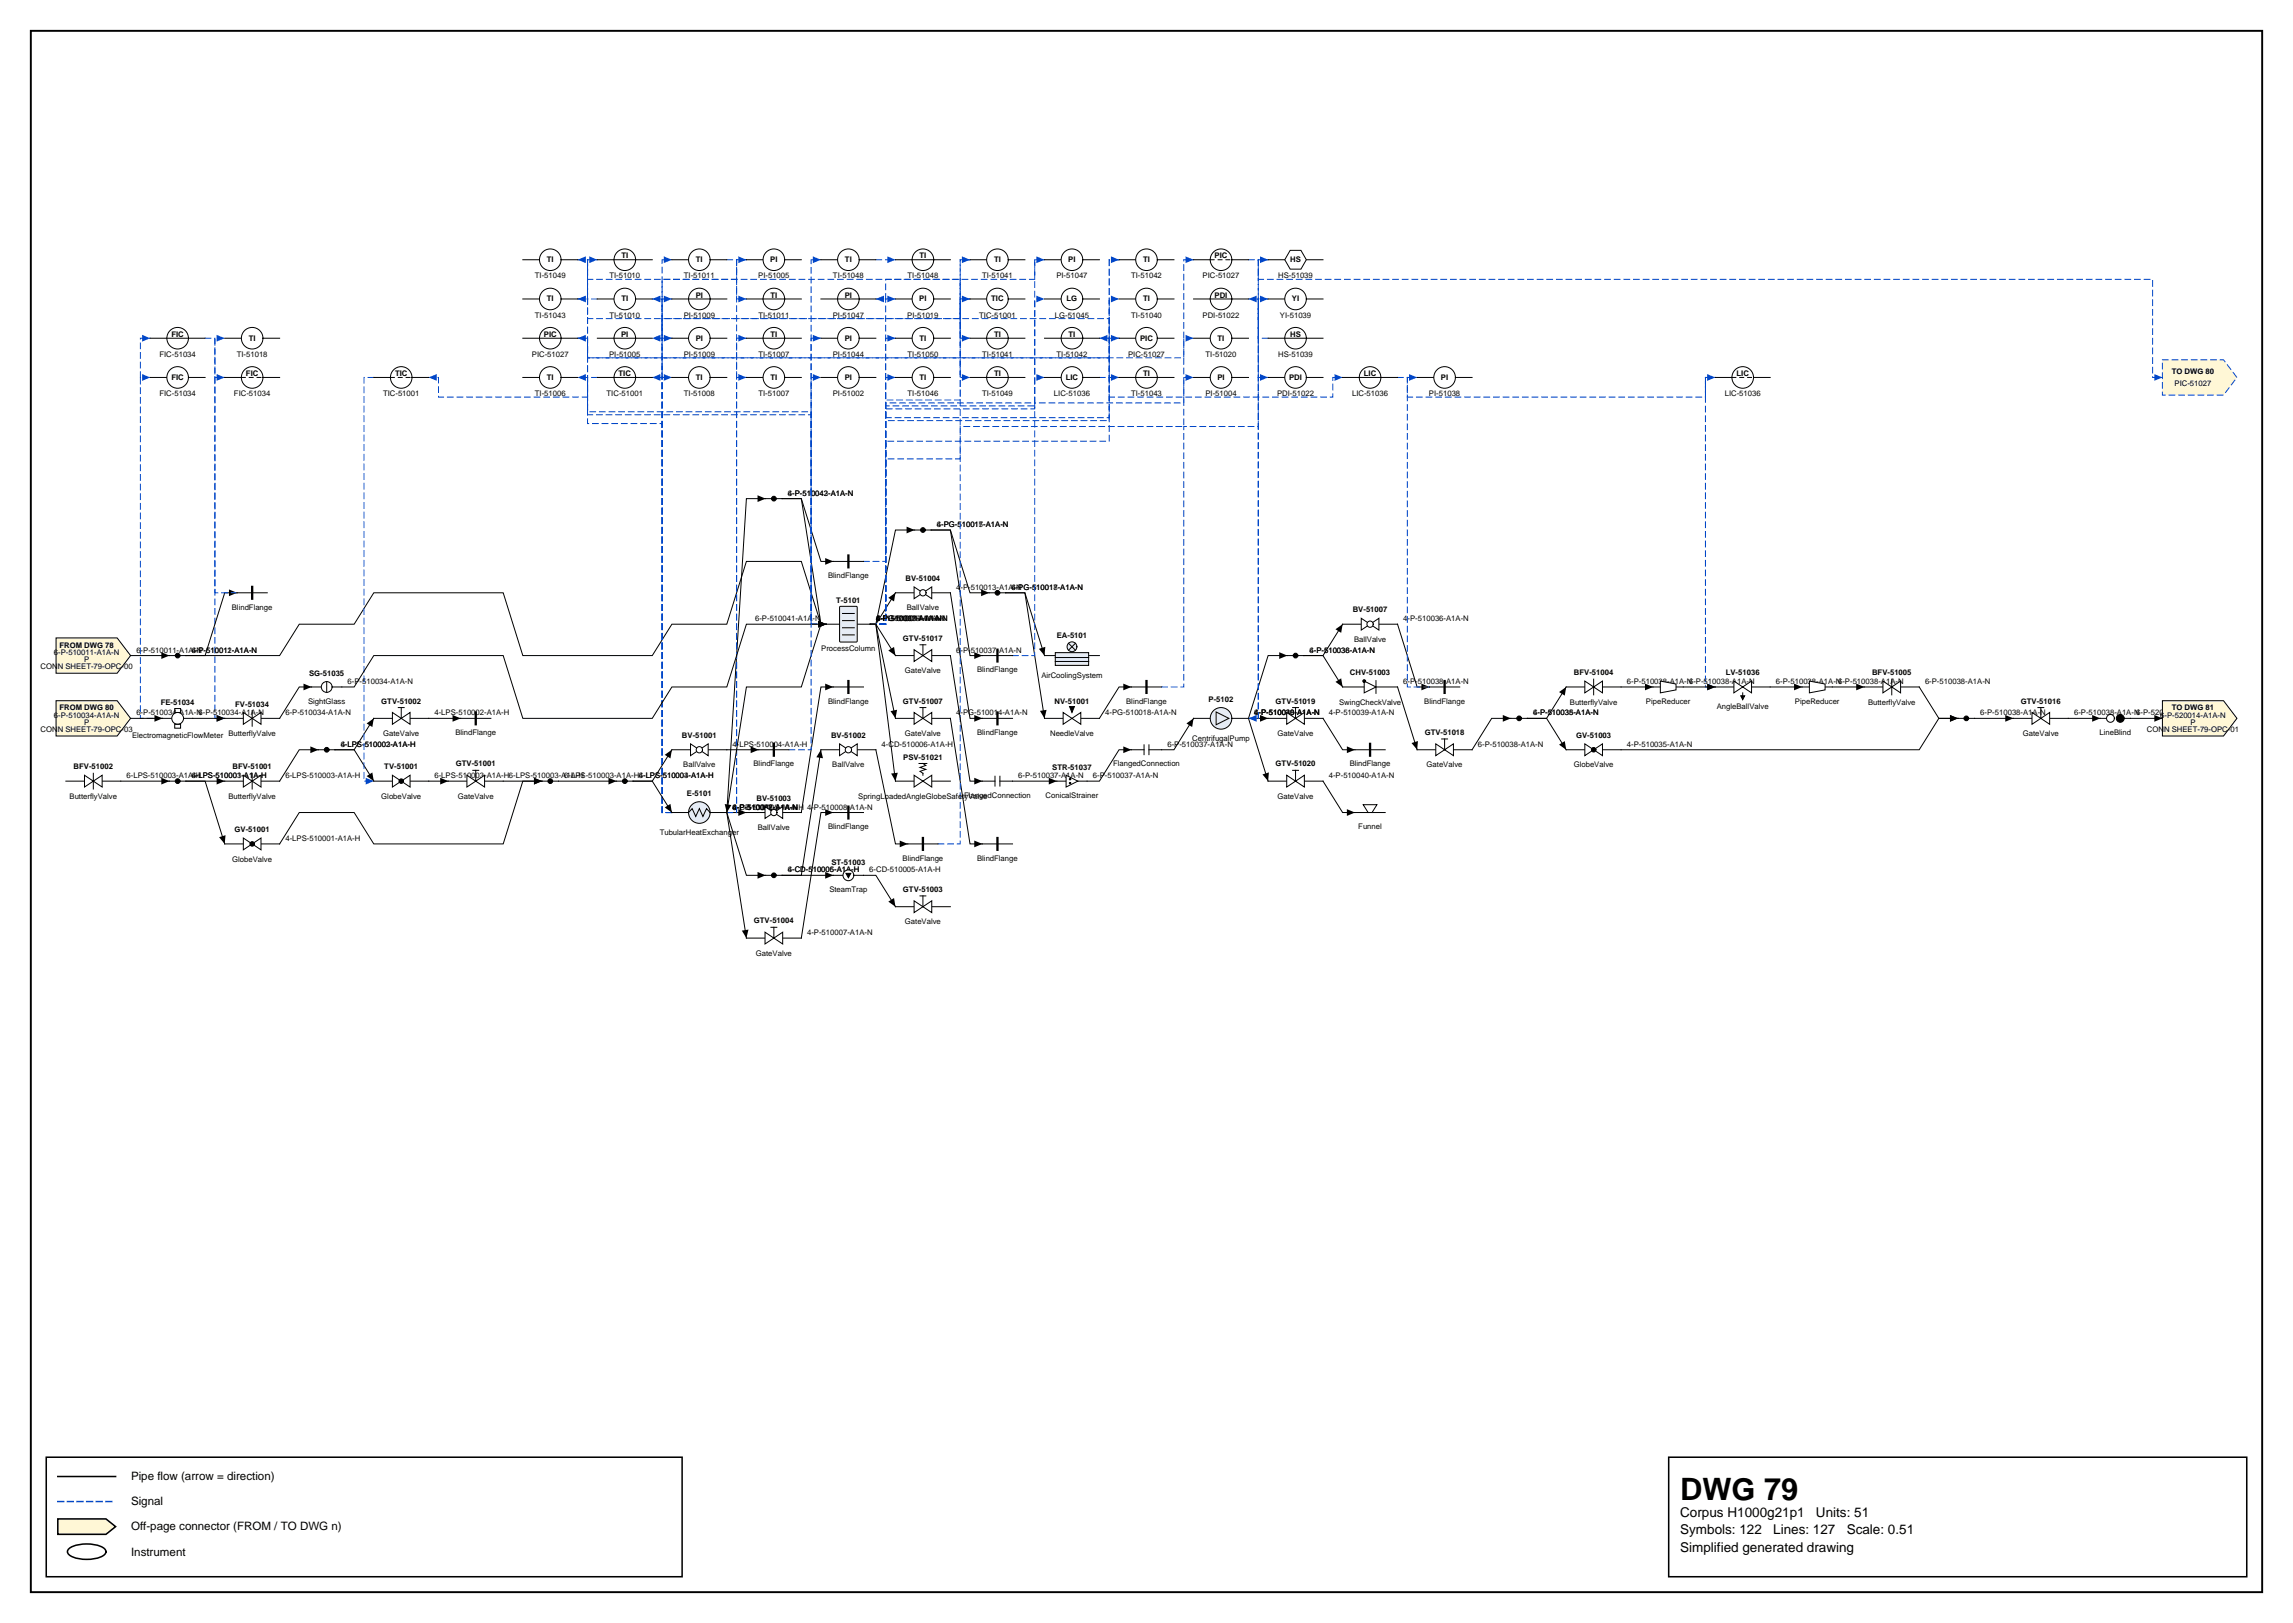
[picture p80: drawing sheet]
<svg xmlns="http://www.w3.org/2000/svg" width="420mm" height="297mm" viewBox="0 0 420 297" stroke-linecap="round" stroke-linejoin="round" font-family="sans-serif">
<defs><g id="words">
<text font-size="5.6" x="307.6" y="274.5">DWG 79</text>
<g font-size="2.5">
<text x="307.6" y="277.6">Corpus H1000g21p1</text>
<text x="307.6" y="280.8">Symbols: 122</text>
<text x="324.6" y="280.8">Lines: 127</text>
<text x="332.5" y="277.6">Units: 51</text>
<text x="338.1" y="280.8">Scale: 0.51</text>
<text x="307.6" y="284">Simplified generated drawing</text>
</g>
<g font-size="2.1">
<text x="24" y="270.9">Pipe flow (arrow = direction)</text>
<text x="24" y="275.5">Signal</text>
<text x="24" y="280.1">Off-page connector (FROM / TO DWG n)</text>
<text x="24" y="284.7">Instrument</text>
</g>
<g font-size="1.4">
<text x="100.1" y="48">TI</text>
<text x="113.8" y="47.3">TI</text>
<text x="127.4" y="48">TI</text>
<text x="141" y="48">PI</text>
<text x="154.7" y="48">TI</text>
<text x="168.3" y="47.3">TI</text>
<text x="182" y="48">TI</text>
<text x="195.6" y="48">PI</text>
<text x="209.3" y="48">TI</text>
<text x="222.4" y="47.3">PIC</text>
<text x="236.2" y="48">HS</text>
<text x="97.9" y="51">TI-51049</text>
<text x="111.6" y="51">TI-51010</text>
<text x="125.2" y="51">TI-51011</text>
<text x="138.8" y="51">PI-51005</text>
<text x="152.5" y="51">TI-51048</text>
<text x="166.1" y="51">TI-51048</text>
<text x="179.8" y="51">TI-51041</text>
<text x="193.4" y="51">PI-51047</text>
<text x="207.1" y="51">TI-51042</text>
<text x="220.2" y="51">PIC-51027</text>
<text x="234" y="51">HS-51039</text>
<text x="97.9" y="58.1">TI-51043</text>
<text x="100.1" y="55.2">TI</text>
<text x="111.6" y="58.1">TI-51010</text>
<text x="113.8" y="55.2">TI</text>
<text x="125.2" y="58.1">PI-51009</text>
<text x="127.4" y="54.5">PI</text>
<text x="138.9" y="58.1">TI-51011</text>
<text x="141.1" y="54.5">TI</text>
<text x="152.5" y="58.1">PI-51047</text>
<text x="154.7" y="54.5">PI</text>
<text x="166.1" y="58.1">PI-51019</text>
<text x="168.3" y="55.2">PI</text>
<text x="179.3" y="58.1">TIC-51001</text>
<text x="181.5" y="55.2">TIC</text>
<text x="193.1" y="58.1">LG-51045</text>
<text x="195.3" y="55.2">LG</text>
<text x="207.1" y="58.1">TI-51040</text>
<text x="209.3" y="55.2">TI</text>
<text x="220.2" y="58.1">PDI-51022</text>
<text x="222.4" y="54.5">PDI</text>
<text x="234.3" y="58.1">YI-51039</text>
<text x="236.5" y="55.2">YI</text>
<text x="29.2" y="65.3">FIC-51034</text>
<text x="31.4" y="61.6">FIC</text>
<text x="43.3" y="65.3">TI-51018</text>
<text x="45.5" y="62.3">TI</text>
<text x="97.4" y="65.3">PIC-51027</text>
<text x="99.6" y="61.6">PIC</text>
<text x="111.5" y="65.3">PI-51005</text>
<text x="113.7" y="61.6">PI</text>
<text x="125.2" y="65.3">PI-51009</text>
<text x="127.4" y="62.3">PI</text>
<text x="138.9" y="65.3">TI-51007</text>
<text x="141.1" y="61.6">TI</text>
<text x="152.5" y="65.3">PI-51044</text>
<text x="154.7" y="62.3">PI</text>
<text x="166.1" y="65.3">TI-51050</text>
<text x="168.3" y="62.3">TI</text>
<text x="179.8" y="65.3">TI-51041</text>
<text x="182" y="61.6">TI</text>
<text x="193.4" y="65.3">TI-51042</text>
<text x="195.6" y="61.6">TI</text>
<text x="206.5" y="65.3">PIC-51027</text>
<text x="208.7" y="62.3">PIC</text>
<text x="220.7" y="65.3">TI-51020</text>
<text x="222.9" y="62.3">TI</text>
<text x="234" y="65.3">HS-51039</text>
<text x="236.2" y="61.6">HS</text>
<text x="31.4" y="69.5">FIC</text>
<text x="45" y="68.8">FIC</text>
<text x="72.3" y="68.8">TIC</text>
<text x="100.1" y="69.5">TI</text>
<text x="113.3" y="68.8">TIC</text>
<text x="127.4" y="69.5">TI</text>
<text x="141.1" y="69.5">TI</text>
<text x="154.7" y="69.5">PI</text>
<text x="168.3" y="69.5">TI</text>
<text x="182" y="68.8">TI</text>
<text x="195.1" y="69.5">LIC</text>
<text x="209.3" y="68.8">TI</text>
<text x="222.9" y="69.5">PI</text>
<text x="236" y="69.5">PDI</text>
<text x="249.7" y="68.8">LIC</text>
<text x="263.8" y="69.5">PI</text>
<text x="317.9" y="68.8">LIC</text>
<text x="397.6" y="68.5">TO DWG 80</text>
<text x="398.1" y="70.7">PIC-51027</text>
<text x="29.2" y="72.5">FIC-51034</text>
<text x="42.8" y="72.5">FIC-51034</text>
<text x="70.1" y="72.5">TIC-51001</text>
<text x="97.9" y="72.5">TI-51006</text>
<text x="111.1" y="72.5">TIC-51001</text>
<text x="125.2" y="72.5">TI-51008</text>
<text x="138.9" y="72.5">TI-51007</text>
<text x="152.5" y="72.5">PI-51002</text>
<text x="166.1" y="72.5">TI-51046</text>
<text x="179.8" y="72.5">TI-51049</text>
<text x="193" y="72.5">LIC-51036</text>
<text x="207.1" y="72.5">TI-51043</text>
<text x="220.7" y="72.5">PI-51004</text>
<text x="233.8" y="72.5">PDI-51022</text>
<text x="247.5" y="72.5">LIC-51036</text>
<text x="261.6" y="72.5">PI-51038</text>
<text x="315.8" y="72.5">LIC-51036</text>
<text x="144.2" y="90.7">4-P-510043-A1A-N</text>
<text x="144.2" y="90.7">6-P-510042-A1A-N</text>
<text x="171.5" y="96.5">6-PG-510017-A1A-N</text>
<text x="171.5" y="96.5">4-PG-510015-A1A-N</text>
<text x="151.6" y="105.8">BlindFlange</text>
<text x="165.8" y="106.3">BV-51004</text>
<text x="175.1" y="108">4-P-510013-A1A-N</text>
<text x="185.2" y="108">6-PG-510017-A1A-N</text>
<text x="185.2" y="108">4-PG-510018-A1A-N</text>
<text x="42.4" y="111.6">BlindFlange</text>
<text x="138.2" y="113.7">6-P-510041-A1A-N</text>
<text x="153.1" y="110.4">T-5101</text>
<text x="160.4" y="113.7">4-PG-510014-A1A-N</text>
<text x="160.4" y="113.7">4-P-510013-A1A-N</text>
<text x="160.4" y="113.7">6-PG-510017-A1A-N</text>
<text x="160.4" y="113.7">4-FL-510016-A1A-N</text>
<text x="160.4" y="113.7">6-P-510037-A1A-N</text>
<text x="166" y="111.7">BallValve</text>
<text x="247.7" y="112.1">BV-51007</text>
<text x="256.9" y="113.7">4-P-510036-A1A-N</text>
<text x="9.9" y="119.8">6-P-510011-A1A-N</text>
<text x="10.9" y="118.5">FROM DWG 78</text>
<text x="25" y="119.5">6-P-510011-A1A-N</text>
<text x="35.1" y="119.5">4-P-510012-A1A-N</text>
<text x="35.1" y="119.5">6-P-510011-A1A-N</text>
<text x="150.3" y="119.1">ProcessColumn</text>
<text x="165.3" y="117.3">GTV-51017</text>
<text x="175.1" y="119.5">6-P-510037-A1A-N</text>
<text x="193.5" y="116.8">EA-5101</text>
<text x="239.8" y="119.5">4-P-510036-A1A-N</text>
<text x="239.8" y="119.5">6-P-510038-A1A-N</text>
<text x="247.9" y="117.5">BallValve</text>
<text x="7.4" y="122.4">CONN SHEET-79-OPC-00</text>
<text x="15.4" y="121.1">P</text>
<text x="56.6" y="123.8">SG-51035</text>
<text x="63.6" y="125.2">6-P-510034-A1A-N</text>
<text x="165.7" y="123.2">GateValve</text>
<text x="178.9" y="123">BlindFlange</text>
<text x="190.7" y="124.1">AirCoolingSystem</text>
<text x="247.1" y="123.6">CHV-51003</text>
<text x="256.9" y="125.2">6-P-510038-A1A-N</text>
<text x="288.2" y="123.6">BFV-51004</text>
<text x="297.9" y="125.2">6-P-510038-A1A-N6-P-510038-A1A-N</text>
<text x="316" y="123.6">LV-51036</text>
<text x="325.1" y="125.2">6-P-510038-A1A-N6-P-510038-A1A-N</text>
<text x="342.7" y="123.6">BFV-51005</text>
<text x="352.4" y="125.2">6-P-510038-A1A-N</text>
<text x="9.9" y="131.3">6-P-510034-A1A-N</text>
<text x="10.9" y="130">FROM DWG 80</text>
<text x="25" y="130.9">6-P-510034-A1A-N6-P-510034-A1A-N</text>
<text x="29.4" y="129">FE-51034</text>
<text x="43.1" y="129.3">FV-51034</text>
<text x="52.3" y="130.9">6-P-510034-A1A-N</text>
<text x="56.4" y="128.8">SightGlass</text>
<text x="69.8" y="128.8">GTV-51002</text>
<text x="79.5" y="130.9">4-LPS-510002-A1A-H</text>
<text x="151.6" y="128.8">BlindFlange</text>
<text x="165.3" y="128.8">GTV-51007</text>
<text x="175.1" y="130.9">4-PG-510014-A1A-N</text>
<text x="193.1" y="128.8">NV-51001</text>
<text x="202.3" y="130.9">4-PG-510018-A1A-N</text>
<text x="206.2" y="128.8">BlindFlange</text>
<text x="221.3" y="128.4">P-5102</text>
<text x="229.6" y="130.9">4-P-510039-A1A-N</text>
<text x="229.6" y="130.9">6-P-510038-A1A-N</text>
<text x="229.6" y="130.9">4-P-510040-A1A-N</text>
<text x="233.5" y="128.8">GTV-51019</text>
<text x="243.3" y="130.9">4-P-510039-A1A-N</text>
<text x="245.2" y="129">SwingCheckValve</text>
<text x="260.8" y="128.8">BlindFlange</text>
<text x="280.7" y="130.9">4-P-510035-A1A-N</text>
<text x="280.7" y="130.9">6-P-510038-A1A-N</text>
<text x="287.4" y="129">ButterflyValve</text>
<text x="301.3" y="128.8">PipeReducer</text>
<text x="314.3" y="129.7">AngleBallValve</text>
<text x="328.6" y="128.8">PipeReducer</text>
<text x="342" y="129">ButterflyValve</text>
<text x="362.6" y="130.9">6-P-510038-A1A-N</text>
<text x="370" y="128.8">GTV-51016</text>
<text x="379.7" y="130.9">6-P-510038-A1A-N6-P-520014-A1A-N</text>
<text x="395.5" y="131.3">6-P-520014-A1A-N</text>
<text x="397.6" y="130">TO DWG 81</text>
<text x="7.4" y="133.9">CONN SHEET-79-OPC-03</text>
<text x="15.4" y="132.6">P</text>
<text x="24.2" y="135.1">ElectromagneticFlowMeter</text>
<text x="41.8" y="134.7">ButterflyValve</text>
<text x="62.4" y="136.7">6-LPS-510003-A1A-H</text>
<text x="62.4" y="136.7">4-LPS-510002-A1A-H</text>
<text x="70.2" y="134.7">GateValve</text>
<text x="83.4" y="134.5">BlindFlange</text>
<text x="124.9" y="135.1">BV-51001</text>
<text x="134.1" y="136.7">4-LPS-510004-A1A-H</text>
<text x="152.1" y="135.1">BV-51002</text>
<text x="161.4" y="136.7">4-CD-510006-A1A-H</text>
<text x="165.7" y="134.7">GateValve</text>
<text x="178.9" y="134.5">BlindFlange</text>
<text x="192.3" y="134.7">NeedleValve</text>
<text x="213.7" y="136.7">6-P-510037-A1A-N</text>
<text x="218.3" y="135.6">CentrifugalPump</text>
<text x="233.9" y="134.7">GateValve</text>
<text x="260.8" y="134.5">GTV-51018</text>
<text x="270.6" y="136.7">6-P-510038-A1A-N</text>
<text x="288.6" y="135.1">GV-51003</text>
<text x="297.9" y="136.7">4-P-510035-A1A-N</text>
<text x="370.3" y="134.7">GateValve</text>
<text x="384.4" y="134.5">LineBlind</text>
<text x="393.1" y="133.9">CONN SHEET-79-OPC-01</text>
<text x="401" y="132.6">P</text>
<text x="13.5" y="140.8">BFV-51002</text>
<text x="23.2" y="142.4">6-LPS-510003-A1A-H</text>
<text x="35.1" y="142.4">4-LPS-510001-A1A-H</text>
<text x="35.1" y="142.4">6-LPS-510003-A1A-H</text>
<text x="42.6" y="140.8">BFV-51001</text>
<text x="52.3" y="142.4">6-LPS-510003-A1A-H</text>
<text x="70.4" y="140.8">TV-51001</text>
<text x="79.5" y="142.4">6-LPS-510003-A1A-H6-LPS-510003-A1A-H</text>
<text x="83.5" y="140.3">GTV-51001</text>
<text x="103.3" y="142.4">6-LPS-510003-A1A-H4-LPS-510004-A1A-H</text>
<text x="117" y="142.4">6-LPS-510003-A1A-H</text>
<text x="125.1" y="140.5">BallValve</text>
<text x="138" y="140.3">BlindFlange</text>
<text x="152.4" y="140.5">BallValve</text>
<text x="165.4" y="139">PSV-51021</text>
<text x="186.4" y="142.4">6-P-510037-A1A-N</text>
<text x="192.7" y="141">STR-51037</text>
<text x="200.1" y="142.4">6-P-510037-A1A-N</text>
<text x="203.8" y="140.3">FlangedConnection</text>
<text x="233.5" y="140.3">GTV-51020</text>
<text x="243.3" y="142.4">4-P-510040-A1A-N</text>
<text x="247.1" y="140.3">BlindFlange</text>
<text x="261.2" y="140.5">GateValve</text>
<text x="288.1" y="140.5">GlobeValve</text>
<text x="12.7" y="146.2">ButterflyValve</text>
<text x="41.8" y="146.2">ButterflyValve</text>
<text x="69.8" y="146.2">GlobeValve</text>
<text x="83.8" y="146.2">GateValve</text>
<text x="125.8" y="145.7">E-5101</text>
<text x="134.1" y="148.2">4-P-510007-A1A-N</text>
<text x="134.1" y="148.2">4-P-510008-A1A-N</text>
<text x="134.1" y="148.2">6-P-510042-A1A-N</text>
<text x="134.1" y="148.2">6-CD-510005-A1A-H 4-P-510008-A1A-N</text>
<text x="138.5" y="146.6">BV-51003</text>
<text x="157.1" y="146.2">SpringLoadedAngleGlobeSafetyValve</text>
<text x="176.5" y="146">FlangedConnection</text>
<text x="191.4" y="146">ConicalStrainer</text>
<text x="233.9" y="146.2">GateValve</text>
<text x="43" y="152.3">GV-51001</text>
<text x="52.3" y="153.9">4-LPS-510001-A1A-H</text>
<text x="120.8" y="152.8">TubularHeatExchanger</text>
<text x="138.7" y="151.9">BallValve</text>
<text x="151.6" y="151.8">BlindFlange</text>
<text x="248.7" y="151.8">Funnel</text>
<text x="42.5" y="157.7">GlobeValve</text>
<text x="144.2" y="159.7">4-CD-510006-A1A-H</text>
<text x="144.2" y="159.7">6-CD-510005-A1A-H</text>
<text x="152.2" y="158.2">ST-51003</text>
<text x="159.1" y="159.7">6-CD-510005-A1A-H</text>
<text x="165.2" y="157.5">BlindFlange</text>
<text x="178.9" y="157.5">BlindFlange</text>
<text x="151.8" y="163.3">SteamTrap</text>
<text x="165.3" y="163.3">GTV-51003</text>
<text x="138" y="169">GTV-51004</text>
<text x="147.8" y="171.2">4-P-510007-A1A-N</text>
<text x="165.7" y="169.2">GateValve</text>
<text x="138.4" y="174.9">GateValve</text>
</g>
</g></defs>
<path d="M5.6 5.6h408.6v285.8h-408.6z" fill="none" stroke="#000" stroke-width=".35"/>
<path d="M8.5 266.7h116.4v21.9h-116.4zM10.6 270.2h10.6M305.5 266.7h105.8v21.9h-105.8z" fill="none" stroke="#000" stroke-width=".28"/>
<path d="M10.6 274.8h10.6" fill="none" stroke="#0046c8" stroke-width=".28" stroke-dasharray="1.1 .7"/>
<path d="M10.6 278h8.8l1.8 1.4-1.8 1.4h-8.8z" fill="#fff7d6" stroke="#000" stroke-width=".28"/>
<path d="M12.7 283.4a6.7 6.7 0 0 1 6.3 0 .72 .72 0 0 1 0 1.2 6.7 6.7 0 0 1-6.3 0 .72 .72 0 0 1 0-1.2z" fill="none" stroke="#000" stroke-width=".28"/>
<path d="M133.1 137.2h5.8" fill="none" stroke="#000" stroke-width=".18"/>
<path d="M137.4 136.6l1.5 .6-1.5 .6z" fill="#000"/>
<path d="M41.1 69.1h-1.8v62.4h1.8" fill="none" stroke="#0046c8" stroke-width=".18" stroke-dasharray="1.1 .7"/>
<path d="M39.7 130.9l1.4 .6-1.4 .6z" fill="#0046c8"/>
<path d="M23.9 120h7.1M174 108.5l3.6 23h2.2M255.9 114.2l3.6 11.5h2.2M160.4 137.2l3.5 17.3h2.3M174 131.5l3.6 23h2.2M358.5 131.5h-3.5l-3.6 5.7h-54.6M41.1 143h-7.1h3.5l3.6 11.5" fill="none" stroke="#000" stroke-width=".18"/>
<path d="M29.5 119.4l1.5 .6-1.5 .6zM178.4 130.9l1.4 .6-1.4 .6zM260.2 125.1l1.5 .6-1.5 .6zM357 130.9l1.5 .6-1.5 .6zM40.1 153.2l1.2-.3-.2 1.6zM39.7 142.3l1.4 .7-1.4 .6zM164.7 153.8l1.5 .7-1.5 .6zM178.4 153.8l1.4 .7-1.4 .6z" fill="#000"/>
<path d="M232.2 61.9h-1.8v-14.4h1.8" fill="none" stroke="#0046c8" stroke-width=".18" stroke-dasharray="1.1 .7"/>
<path d="M230.7 46.9l1.5 .6-1.5 .7z" fill="#0046c8"/>
<path d="M160.4 47.5h3.5" fill="none" stroke="#0046c8" stroke-width=".18" stroke-dasharray="1.1 .7"/>
<path d="M162.5 46.9l1.4 .6-1.4 .7z" fill="#0046c8"/>
<path d="M152.6 148.7h-2.3l-3.6 23" fill="none" stroke="#000" stroke-width=".18"/>
<path d="M151.1 148.1l1.5 .6-1.5 .6z" fill="#000"/>
<path d="M123 61.9h-1.8v-7.2h1.8" fill="none" stroke="#0046c8" stroke-width=".18" stroke-dasharray="1.1 .7"/>
<path d="M121.5 54.1l1.5 .6-1.5 .6z" fill="#0046c8"/>
<path d="M99.2 143h-3.5l-3.6 11.5h-23.7l-3.6-5.8h-10l-3.6 5.8" fill="none" stroke="#000" stroke-width=".18"/>
<path d="M97.8 142.3l1.4 .7-1.4 .6z" fill="#000"/>
<path d="M133.1 47.5h1.8v7.2h1.8" fill="none" stroke="#0046c8" stroke-width=".18" stroke-dasharray="1.1 .7"/>
<path d="M135.2 54.1l1.5 .6-1.5 .6z" fill="#0046c8"/>
<path d="M242.2 131.5l3.6 5.7h2.3M158.1 160.2h2.3l3.5 5.7" fill="none" stroke="#000" stroke-width=".18"/>
<path d="M246.6 136.6l1.5 .6-1.5 .6zM162.6 165l1.1-.6 .2 1.5z" fill="#000"/>
<path d="M27.5 69.1h-1.8v-7.2h1.8" fill="none" stroke="#0046c8" stroke-width=".18" stroke-dasharray="1.1 .7"/>
<path d="M26 61.3l1.5 .6-1.5 .6z" fill="#0046c8"/>
<path d="M43.4 108.5h-2.3l-3.6 11.5h-3.5h17.2l3.6-5.8h10l3.6-5.7h23.7l3.6 11.5h23.7l3.6-5.8h10.1l3.6-11.4h10l3.6 11.4h1M191.2 120l-3.6-11.5h-3.5h3.5l3.6 23M245.8 114.2l-3.6 5.8h-3.5h3.5l3.6 5.7M68.4 131.5l-3.6 5.7h-3.5h3.5l3.6 5.8M324.1 125.7h5.8" fill="none" stroke="#000" stroke-width=".18"/>
<path d="M41.9 107.9l1.5 .6-1.5 .6zM149.8 113.6l1.5 .6-1.5 .7zM190.2 118.8l1.2-.4-.2 1.6zM244.5 115.2l1.3-1-.3 1.6zM67.1 132.4l1.3-.9-.2 1.6zM190.4 130.1l1.2-.2-.4 1.6zM244.5 124.8l1-.7 .3 1.6zM328.5 125.1l1.4 .6-1.4 .6zM67.1 142l1.1-.6 .2 1.6z" fill="#000"/>
<path d="M185.4 120h4v-46.3h27.3v-11.8h1.8" fill="none" stroke="#0046c8" stroke-width=".18" stroke-dasharray="1.1 .7"/>
<path d="M217 61.3l1.5 .6-1.5 .6z" fill="#0046c8"/>
<path d="M378.7 131.5h5.8" fill="none" stroke="#000" stroke-width=".18"/>
<path d="M383 130.9l1.5 .6-1.5 .6z" fill="#000"/>
<path d="M109.4 54.7h-1.8v-7.2h1.8" fill="none" stroke="#0046c8" stroke-width=".18" stroke-dasharray="1.1 .7"/>
<path d="M107.9 46.9l1.5 .6-1.5 .7z" fill="#0046c8"/>
<path d="M152.6 125.7h-2.3l-3.6 23M361.5 131.5h7.1" fill="none" stroke="#000" stroke-width=".18"/>
<path d="M151.1 125.1l1.5 .6-1.5 .6zM367.1 130.9l1.5 .6-1.5 .6z" fill="#000"/>
<path d="M123 148.7h-1.8v-79.6h1.8" fill="none" stroke="#0046c8" stroke-width=".18" stroke-dasharray="1.1 .7"/>
<path d="M121.5 68.5l1.5 .6-1.5 .6z" fill="#0046c8"/>
<path d="M133.1 148.7l3.6 23" fill="none" stroke="#000" stroke-width=".18"/>
<path d="M135.8 170.3l1.2-.2-.3 1.6z" fill="#000"/>
<path d="M123 148.7h-1.8v-86.8h1.8" fill="none" stroke="#0046c8" stroke-width=".18" stroke-dasharray="1.1 .7"/>
<path d="M121.5 61.3l1.5 .6-1.5 .6z" fill="#0046c8"/>
<path d="M123 148.7h-1.8v-101.2h1.8" fill="none" stroke="#0046c8" stroke-width=".18" stroke-dasharray="1.1 .7"/>
<path d="M121.5 46.9l1.5 .6-1.5 .7z" fill="#0046c8"/>
<path d="M123 148.7h-1.8v-94h-1.8" fill="none" stroke="#0046c8" stroke-width=".18" stroke-dasharray="1.1 .7"/>
<path d="M119.4 54.7l1.5-.6v1.2z" fill="#0046c8"/>
<path d="M133.1 148.7h3.6" fill="none" stroke="#000" stroke-width=".18"/>
<path d="M135.2 148.1l1.5 .6-1.5 .6z" fill="#000"/>
<path d="M133.1 148.7h1.8v-79.6h1.8" fill="none" stroke="#0046c8" stroke-width=".18" stroke-dasharray="1.1 .7"/>
<path d="M135.2 68.5l1.5 .6-1.5 .6z" fill="#0046c8"/>
<path d="M140.2 91.3h-3.5l-3.6 57.4" fill="none" stroke="#000" stroke-width=".18"/>
<path d="M138.7 90.6l1.5 .7-1.5 .6z" fill="#000"/>
<path d="M133.1 148.7h1.8v-101.2h1.8" fill="none" stroke="#0046c8" stroke-width=".18" stroke-dasharray="1.1 .7"/>
<path d="M135.2 46.9l1.5 .6-1.5 .7z" fill="#0046c8"/>
<path d="M123 148.7h-1.8v-71.2h-13.6v-8.4h-1.8" fill="none" stroke="#0046c8" stroke-width=".18" stroke-dasharray="1.1 .7"/>
<path d="M105.8 69.1l1.5-.6v1.2z" fill="#0046c8"/>
<path d="M133.1 148.7l3.6 11.5h3.5" fill="none" stroke="#000" stroke-width=".18"/>
<path d="M138.7 159.6l1.5 .6-1.5 .6z" fill="#000"/>
<path d="M177.6 54.7h-1.8v3.6h-54.6v10.8h-1.8" fill="none" stroke="#0046c8" stroke-width=".18" stroke-dasharray="1.1 .7"/>
<path d="M119.4 69.1l1.5-.6v1.2z" fill="#0046c8"/>
<path d="M212.7 125.7h4v-47.6h13.7v-9h1.8" fill="none" stroke="#0046c8" stroke-width=".18" stroke-dasharray="1.1 .7"/>
<path d="M230.7 68.5l1.5 .6-1.5 .6z" fill="#0046c8"/>
<path d="M57 125.7h-2.2l-3.6 5.8M207.1 125.7h-2.2l-3.6 5.8" fill="none" stroke="#000" stroke-width=".18"/>
<path d="M55.6 125.1l1.4 .6-1.4 .6zM205.7 125.1l1.4 .6-1.4 .6z" fill="#000"/>
<path d="M136.7 69.1h-1.8v-7.2h1.8" fill="none" stroke="#0046c8" stroke-width=".18" stroke-dasharray="1.1 .7"/>
<path d="M135.2 61.3l1.5 .6-1.5 .6z" fill="#0046c8"/>
<path d="M286.7 125.7l-3.5 5.8h-3.6h3.6l3.5 5.7M102.3 143h10.6" fill="none" stroke="#000" stroke-width=".18"/>
<path d="M285.4 136.3l1.1-.7 .2 1.6zM285.4 126.7l1.3-1-.2 1.6zM111.4 142.3l1.5 .7-1.5 .6z" fill="#000"/>
<path d="M177.6 47.5h-1.8v14.4h1.8" fill="none" stroke="#0046c8" stroke-width=".18" stroke-dasharray="1.1 .7"/>
<path d="M176.1 61.3l1.5 .6-1.5 .6z" fill="#0046c8"/>
<path d="M78.5 143h3.6" fill="none" stroke="#000" stroke-width=".18"/>
<path d="M80.6 142.3l1.5 .7-1.5 .6z" fill="#000"/>
<path d="M201.3 69.1h1.8v3.6h40.9v-3.6h1.8" fill="none" stroke="#0046c8" stroke-width=".18" stroke-dasharray="1.1 .7"/>
<path d="M244.3 68.5l1.5 .6-1.5 .6z" fill="#0046c8"/>
<path d="M43.4 108.5h-4.1v-46.6h1.8" fill="none" stroke="#0046c8" stroke-width=".18" stroke-dasharray="1.1 .7"/>
<path d="M39.7 61.3l1.4 .6-1.4 .6z" fill="#0046c8"/>
<path d="M152.6 102.8h-2.3l-3.6-11.5h-3.5h3.5l3.6 22.9h1" fill="none" stroke="#000" stroke-width=".18"/>
<path d="M149.8 113.6l1.5 .6-1.5 .7zM151.1 102.1l1.5 .7-1.5 .6z" fill="#000"/>
<path d="M228.6 47.5h1.8v3.6h163.7v18h1.8" fill="none" stroke="#0046c8" stroke-width=".18" stroke-dasharray="1.1 .7"/>
<path d="M394.4 68.5l1.5 .6-1.5 .6z" fill="#0046c8"/>
<path d="M37.5 61.9h1.8v7.2h1.8" fill="none" stroke="#0046c8" stroke-width=".18" stroke-dasharray="1.1 .7"/>
<path d="M39.7 68.5l1.4 .6-1.4 .6z" fill="#0046c8"/>
<path d="M255.9 69.1h1.8v3.6h54.5v-3.6h1.8" fill="none" stroke="#0046c8" stroke-width=".18" stroke-dasharray="1.1 .7"/>
<path d="M312.6 68.5l1.4 .6-1.4 .6z" fill="#0046c8"/>
<path d="M181.1 108.5h-3.5l-3.6-11.5h-3.5h3.5l3.6 23h2.2M235.7 120h-3.5l-3.6 11.5h3.6M58.3 137.2h-3.5l-3.6 5.8M296.8 125.7h5.8M22.1 143h8.9" fill="none" stroke="#000" stroke-width=".18"/>
<path d="M178.4 119.4l1.4 .6-1.4 .6zM179.6 107.9l1.5 .6-1.5 .6zM234.2 119.4l1.5 .6-1.5 .6zM56.8 136.6l1.5 .6-1.5 .6zM230.7 130.9l1.5 .6-1.5 .6zM301.2 125.1l1.4 .6-1.4 .6zM29.5 142.3l1.5 .7-1.5 .6z" fill="#000"/>
<path d="M228.6 131.5h1.8v-76.8h1.8" fill="none" stroke="#0046c8" stroke-width=".18" stroke-dasharray="1.1 .7"/>
<path d="M230.7 54.1l1.5 .6-1.5 .6z" fill="#0046c8"/>
<path d="M228.6 131.5l3.6 11.5" fill="none" stroke="#000" stroke-width=".18"/>
<path d="M231.1 141.7l1.2-.3-.1 1.6z" fill="#000"/>
<path d="M314 69.1h-1.8v56.6h1.8" fill="none" stroke="#0046c8" stroke-width=".18" stroke-dasharray="1.1 .7"/>
<path d="M312.6 125.1l1.4 .6-1.4 .6z" fill="#0046c8"/>
<path d="M390 131.5h5.9" fill="none" stroke="#000" stroke-width=".18"/>
<path d="M394.4 130.9l1.5 .6-1.5 .6z" fill="#000"/>
<path d="M109.4 69.1h-1.8v3.6h-27.3v-3.6h-1.8" fill="none" stroke="#0046c8" stroke-width=".18" stroke-dasharray="1.1 .7"/>
<path d="M78.5 69.1l1.5-.6v1.2z" fill="#0046c8"/>
<path d="M29.8 131.5h-4.1v-62.4h1.8" fill="none" stroke="#0046c8" stroke-width=".18" stroke-dasharray="1.1 .7"/>
<path d="M26 68.5l1.5 .6-1.5 .6z" fill="#0046c8"/>
<path d="M35.3 131.5h5.8" fill="none" stroke="#000" stroke-width=".18"/>
<path d="M39.7 130.9l1.4 .6-1.4 .6z" fill="#000"/>
<path d="M158.1 102.8h4v-22h41v-26.1h1.8" fill="none" stroke="#0046c8" stroke-width=".18" stroke-dasharray="1.1 .7"/>
<path d="M203.4 54.1l1.5 .6-1.5 .6z" fill="#0046c8"/>
<path d="M191.2 47.5h-1.8v3.6h-27.3v3.6h-1.7" fill="none" stroke="#0046c8" stroke-width=".18" stroke-dasharray="1.1 .7"/>
<path d="M160.4 54.7l1.4-.6v1.2z" fill="#0046c8"/>
<path d="M105.8 61.9h1.8v3.6h109.1v-18h1.8" fill="none" stroke="#0046c8" stroke-width=".18" stroke-dasharray="1.1 .7"/>
<path d="M217 46.9l1.5 .6-1.5 .7z" fill="#0046c8"/>
<path d="M151.3 114.2h-2.8v-52.3h1.8" fill="none" stroke="#0046c8" stroke-width=".18" stroke-dasharray="1.1 .7"/>
<path d="M148.8 61.3l1.5 .6-1.5 .6z" fill="#0046c8"/>
<path d="M163.9 108.5l-3.5 5.7h-1.1h1.1l3.5 17.3" fill="none" stroke="#000" stroke-width=".18"/>
<path d="M162.6 109.4l1.3-.9-.2 1.6zM163 130.2l1.2-.3-.3 1.6z" fill="#000"/>
<path d="M151.3 114.2h-2.8v-66.7h1.8" fill="none" stroke="#0046c8" stroke-width=".18" stroke-dasharray="1.1 .7"/>
<path d="M148.8 46.9l1.5 .6-1.5 .7z" fill="#0046c8"/>
<path d="M159.3 114.2h2.8v-45.1h1.8" fill="none" stroke="#0046c8" stroke-width=".18" stroke-dasharray="1.1 .7"/>
<path d="M162.5 68.5l1.4 .6-1.4 .6z" fill="#0046c8"/>
<path d="M159.3 114.2h2.8v-52.3h1.8" fill="none" stroke="#0046c8" stroke-width=".18" stroke-dasharray="1.1 .7"/>
<path d="M162.5 61.3l1.4 .6-1.4 .6z" fill="#0046c8"/>
<path d="M159.3 114.2h2.8v-59.5h1.8" fill="none" stroke="#0046c8" stroke-width=".18" stroke-dasharray="1.1 .7"/>
<path d="M162.5 54.1l1.4 .6-1.4 .6z" fill="#0046c8"/>
<path d="M151.3 114.2h-1l-3.6 11.5h-10l-3.6 23" fill="none" stroke="#000" stroke-width=".18"/>
<path d="M132.7 147.2l1.2 .1-.8 1.4z" fill="#000"/>
<path d="M159.3 114.2h2.8v-30.2h13.7v-29.3h1.8" fill="none" stroke="#0046c8" stroke-width=".18" stroke-dasharray="1.1 .7"/>
<path d="M176.1 54.1l1.5 .6-1.5 .6z" fill="#0046c8"/>
<path d="M159.3 114.2h2.8v-41h13.7v-25.7h1.8" fill="none" stroke="#0046c8" stroke-width=".18" stroke-dasharray="1.1 .7"/>
<path d="M176.1 46.9l1.5 .6-1.5 .7z" fill="#0046c8"/>
<path d="M159.3 114.2h2.8v-40.5h27.3v-4.6h1.8" fill="none" stroke="#0046c8" stroke-width=".18" stroke-dasharray="1.1 .7"/>
<path d="M189.7 68.5l1.5 .6-1.5 .6z" fill="#0046c8"/>
<path d="M167.5 97h-3.6l-3.5 17.2h-1.1" fill="none" stroke="#000" stroke-width=".18"/>
<path d="M166 96.4l1.5 .6-1.5 .6z" fill="#000"/>
<path d="M159.3 114.2h2.8v-39.9h27.3v-19.6h1.8" fill="none" stroke="#0046c8" stroke-width=".18" stroke-dasharray="1.1 .7"/>
<path d="M189.7 54.1l1.5 .6-1.5 .6z" fill="#0046c8"/>
<path d="M159.3 114.2h2.8v-39.4h27.3v-27.3h1.8" fill="none" stroke="#0046c8" stroke-width=".18" stroke-dasharray="1.1 .7"/>
<path d="M189.7 46.9l1.5 .6-1.5 .7z" fill="#0046c8"/>
<path d="M151.3 114.2h-2.8v-38.8h-40.9v-20.7h-1.8" fill="none" stroke="#0046c8" stroke-width=".18" stroke-dasharray="1.1 .7"/>
<path d="M105.8 54.7l1.5-.6v1.2z" fill="#0046c8"/>
<path d="M151.3 114.2h-2.8v-38.3h-40.9v-28.4h-1.8" fill="none" stroke="#0046c8" stroke-width=".18" stroke-dasharray="1.1 .7"/>
<path d="M105.8 47.5l1.5-.6v1.3z" fill="#0046c8"/>
<path d="M159.3 114.2h2.8v-37.8h41v-14.5h1.8" fill="none" stroke="#0046c8" stroke-width=".18" stroke-dasharray="1.1 .7"/>
<path d="M203.4 61.3l1.5 .6-1.5 .6z" fill="#0046c8"/>
<path d="M159.3 114.2h1.1l3.5 28.8" fill="none" stroke="#000" stroke-width=".18"/>
<path d="M163.1 141.6l1.3-.2-.5 1.6z" fill="#000"/>
<path d="M159.3 114.2h2.8v-37.2h41v-29.5h1.8" fill="none" stroke="#0046c8" stroke-width=".18" stroke-dasharray="1.1 .7"/>
<path d="M203.4 46.9l1.5 .6-1.5 .7z" fill="#0046c8"/>
<path d="M159.3 114.2h1.1l3.5 5.8M242.2 143l3.6 5.7h2.3" fill="none" stroke="#000" stroke-width=".18"/>
<path d="M162.6 119.1l1.1-.7 .2 1.6zM246.6 148.1l1.5 .6-1.5 .6z" fill="#000"/>
<path d="M68.4 69.1h-1.8v73.9h1.8" fill="none" stroke="#0046c8" stroke-width=".18" stroke-dasharray="1.1 .7"/>
<path d="M67 142.3l1.4 .7-1.4 .6z" fill="#0046c8"/>
<path d="M232.2 69.1h-1.8v-14.4h-1.8" fill="none" stroke="#0046c8" stroke-width=".18" stroke-dasharray="1.1 .7"/>
<path d="M228.6 54.7l1.5-.6v1.2z" fill="#0046c8"/>
<path d="M92.1 143h7.1" fill="none" stroke="#000" stroke-width=".18"/>
<path d="M97.8 142.3l1.4 .7-1.4 .6z" fill="#000"/>
<path d="M105.8 54.7h1.8v3.6h95.5v10.8h1.8" fill="none" stroke="#0046c8" stroke-width=".18" stroke-dasharray="1.1 .7"/>
<path d="M203.4 68.5l1.5 .6-1.5 .6z" fill="#0046c8"/>
<path d="M171.7 154.5h4.1v-76.4h40.9v-9h1.8" fill="none" stroke="#0046c8" stroke-width=".18" stroke-dasharray="1.1 .7"/>
<path d="M217 68.5l1.5 .6-1.5 .6z" fill="#0046c8"/>
<path d="M105.8 47.5h1.8v3.6h68.2v18h1.8" fill="none" stroke="#0046c8" stroke-width=".18" stroke-dasharray="1.1 .7"/>
<path d="M176.1 68.5l1.5 .6-1.5 .6z" fill="#0046c8"/>
<path d="M261.7 125.7h-4v-56.6h1.8" fill="none" stroke="#0046c8" stroke-width=".18" stroke-dasharray="1.1 .7"/>
<path d="M258 68.5l1.5 .6-1.5 .6z" fill="#0046c8"/>
<path d="M136.7 47.5h-1.8v3.6h-13.7v10.8h-1.8" fill="none" stroke="#0046c8" stroke-width=".18" stroke-dasharray="1.1 .7"/>
<path d="M119.4 61.9l1.5-.6v1.2z" fill="#0046c8"/>
<path d="M308.2 125.7h5.8" fill="none" stroke="#000" stroke-width=".18"/>
<path d="M312.6 125.1l1.4 .6-1.4 .6z" fill="#000"/>
<path d="M232.2 47.5h-1.8v84h-1.8" fill="none" stroke="#0046c8" stroke-width=".18" stroke-dasharray="1.1 .7"/>
<path d="M228.6 131.5l1.5-.6v1.2z" fill="#0046c8"/>
<path d="M151.3 114.2h-14.6l-3.6 11.5h-10.1l-3.6 5.8h-23.7l-3.6-11.5h-23.7l-3.6 5.7h-2.2M23.9 131.5h5.9M335.5 125.7h5.8" fill="none" stroke="#000" stroke-width=".18"/>
<path d="M149.8 113.6l1.5 .6-1.5 .7zM28.3 130.9l1.5 .6-1.5 .6zM339.8 125.1l1.5 .6-1.5 .6z" fill="#000"/>
<path d="M204.9 61.9h-1.8v3.6h-95.5v-3.6h-1.8" fill="none" stroke="#0046c8" stroke-width=".18" stroke-dasharray="1.1 .7"/>
<path d="M105.8 61.9l1.5-.6v1.2z" fill="#0046c8"/>
<path d="M123 137.2l-3.6 5.8h-3.5h3.5l3.6 5.7M150.3 137.2l-3.6 23h-3.5h9.4M218.5 131.5l-3.6 5.7h-2.2M255.9 125.7l3.6 11.5M276.6 131.5h-3.5l-3.6 5.7" fill="none" stroke="#000" stroke-width=".18"/>
<path d="M121.7 138.1l1.3-.9-.3 1.6zM150.3 137.2l.4 1.6-1.2-.2zM217.2 132.4l1.3-.9-.2 1.6zM258.4 136l1.2-.4-.1 1.6zM275.1 130.9l1.5 .6-1.5 .6zM121.7 147.8l1-.7 .3 1.6zM151.1 159.6l1.5 .6-1.5 .6z" fill="#000"/>
<path d="M144.4 137.2h4.1v-68.1h1.8" fill="none" stroke="#0046c8" stroke-width=".18" stroke-dasharray="1.1 .7"/>
<path d="M148.8 68.5l1.5 .6-1.5 .6z" fill="#0046c8"/>
<path d="M185.4 143h8.1" fill="none" stroke="#000" stroke-width=".18"/>
<path d="M192 142.3l1.5 .7-1.5 .6z" fill="#000"/>
<path d="M204.9 47.5h-1.8v14.4h-1.8" fill="none" stroke="#0046c8" stroke-width=".18" stroke-dasharray="1.1 .7"/>
<path d="M201.3 61.9l1.5-.6v1.2z" fill="#0046c8"/>
<path d="M174 120l3.6 23h2.2M78.5 131.5h5.8M123 137.2h3.4M129.7 137.2h3.4M207.1 137.2h-2.2l-3.6 5.8h-2.3M351.4 125.7l3.6 5.8h3.5" fill="none" stroke="#000" stroke-width=".18"/>
<path d="M82.9 130.9l1.4 .6-1.4 .6zM205.7 136.6l1.4 .6-1.4 .6zM357 130.9l1.5 .6-1.5 .6zM178.4 142.3l1.4 .7-1.4 .6z" fill="#000"/>
<g fill="#fff" stroke="#000" stroke-width=".18">
<path d="M126.4 136.1l3.3 2.2v-2.2l-3.3 2.2z"/>
<circle cx="128" cy="137.2" r=".57"/>
</g>
<path d="M41.1 69.1h3.1M48.1 69.1h3.1" fill="none" stroke="#000" stroke-width=".18"/>
<circle cx="46.2" cy="69.1" r="1.98" fill="#fff" stroke="#000" stroke-width=".18"/>
<path d="M44.2 69.1h.7M45.6 69.1h.7M47.1 69.1h.7M150.3 61.9h3M157.3 61.9h3.1" fill="none" stroke="#000" stroke-width=".18"/>
<circle cx="155.3" cy="61.9" r="1.97" fill="#fff" stroke="#000" stroke-width=".18"/>
<path d="M248.1 148.7h2.4M251.2 148.7h2.4" fill="none" stroke="#000" stroke-width=".18"/>
<path d="M249.6 147.3h2.5l-.9 1.4h-.7z" fill="#fff" stroke="#000" stroke-width=".18"/>
<path d="M150.3 54.7h3M157.3 54.7h3.1M31 143h3" fill="none" stroke="#000" stroke-width=".18"/>
<circle cx="32.5" cy="143" r=".43" fill="#000" stroke="#000" stroke-width=".18"/>
<circle cx="155.3" cy="54.7" r="1.98" fill="#fff" stroke="#000" stroke-width=".18"/>
<path d="M153.3 54.7h4M163.9 131.5h3.5M170.6 131.5h3.4" fill="none" stroke="#000" stroke-width=".18"/>
<path d="M167.4 130.4l3.2 2.2v-2.2l-3.2 2.2z" fill="#fff" stroke="#000" stroke-width=".18"/>
<path d="M150.3 137.2h3.4M156.9 137.2h3.5M168.4 129.5h1.1M169 129.5v2" fill="none" stroke="#000" stroke-width=".18"/>
<g fill="#fff" stroke="#000" stroke-width=".18">
<path d="M153.7 136.1l3.2 2.2v-2.2l-3.2 2.2z"/>
<circle cx="155.3" cy="137.2" r=".58"/>
</g>
<path d="M245.8 114.2h3.4M252.5 114.2h3.4" fill="none" stroke="#000" stroke-width=".18"/>
<g fill="#fff" stroke="#000" stroke-width=".18">
<path d="M249.2 113.2l3.3 2.1v-2.1l-3.3 2.1z"/>
<circle cx="250.8" cy="114.2" r=".57"/>
</g>
<path d="M286.7 137.2h3.5M293.4 137.2h3.4" fill="none" stroke="#000" stroke-width=".18"/>
<path d="M290.2 136.1l3.2 2.2v-2.2l-3.2 2.2z" fill="#fff" stroke="#000" stroke-width=".18"/>
<circle cx="291.8" cy="137.2" r=".41" fill="#000" stroke="#000" stroke-width=".18"/>
<path d="M179.8 131.5h5.6" fill="none" stroke="#000" stroke-width=".18"/>
<path d="M182.6 130.4v2.2" fill="none" stroke="#000" stroke-width=".42"/>
<path d="M10.3 116.8h11.1l2.5 3.2-2.5 3.2h-11.1z" fill="#fff7d6" stroke="#000" stroke-width=".18"/>
<path d="M163.9 108.5h3.5M170.6 108.5h3.4" fill="none" stroke="#000" stroke-width=".18"/>
<g fill="#fff" stroke="#000" stroke-width=".18">
<path d="M167.4 107.4l3.2 2.2v-2.2l-3.2 2.2z"/>
<circle cx="169" cy="108.5" r=".58"/>
</g>
<path d="M232.2 61.9h3M239.2 61.9h3" fill="none" stroke="#000" stroke-width=".18"/>
<circle cx="237.2" cy="61.9" r="1.97" fill="#fff" stroke="#000" stroke-width=".18"/>
<path d="M123 69.1h3.1M130 69.1h3.1M235.2 61.9h4" fill="none" stroke="#000" stroke-width=".18"/>
<circle cx="128" cy="69.1" r="1.97" fill="#fff" stroke="#000" stroke-width=".18"/>
<path d="M150.3 47.5h3M157.3 47.5h3.1" fill="none" stroke="#000" stroke-width=".18"/>
<circle cx="155.3" cy="47.5" r="1.98" fill="#fff" stroke="#000" stroke-width=".18"/>
<path d="M136.7 171.7h3.4M143.3 171.7h3.4" fill="none" stroke="#000" stroke-width=".18"/>
<path d="M140.1 170.6l3.2 2.2v-2.2l-3.2 2.2z" fill="#fff" stroke="#000" stroke-width=".18"/>
<path d="M141.1 169.7h1.1M141.7 169.7v2M163.9 165.9h3.5M170.6 165.9h3.4" fill="none" stroke="#000" stroke-width=".18"/>
<path d="M167.4 164.9l3.2 2.1v-2.1l-3.2 2.1z" fill="#fff" stroke="#000" stroke-width=".18"/>
<path d="M123 61.9h3.1M130 61.9h3.1M168.4 164h1.1M169 164v1.9" fill="none" stroke="#000" stroke-width=".18"/>
<circle cx="128" cy="61.9" r="1.97" fill="#fff" stroke="#000" stroke-width=".18"/>
<path d="M41.1 154.5h3.5M47.8 154.5h3.4" fill="none" stroke="#000" stroke-width=".18"/>
<path d="M44.6 153.4l3.2 2.1v-2.1l-3.2 2.1z" fill="#fff" stroke="#000" stroke-width=".18"/>
<circle cx="46.2" cy="154.5" r=".41" fill="#000" stroke="#000" stroke-width=".18"/>
<path d="M123 54.7h3.1M130 54.7h3.1" fill="none" stroke="#000" stroke-width=".18"/>
<circle cx="128" cy="54.7" r="1.97" fill="#fff" stroke="#000" stroke-width=".18"/>
<path d="M123 47.5h3.1M126.1 54.7h3.9M130 47.5h3.1" fill="none" stroke="#000" stroke-width=".18"/>
<circle cx="128" cy="47.5" r="1.97" fill="#fff" stroke="#000" stroke-width=".18"/>
<path d="M232.2 131.5h3.4M238.8 131.5h3.4" fill="none" stroke="#000" stroke-width=".18"/>
<path d="M235.6 130.4l3.2 2.2v-2.2l-3.2 2.2z" fill="#fff" stroke="#000" stroke-width=".18"/>
<path d="M236.7 129.5h1M237.2 129.5v2M152.6 160.2h1.7M156.3 160.2h1.8" fill="none" stroke="#000" stroke-width=".18"/>
<circle cx="155.3" cy="160.2" r=".99" fill="#fff" stroke="#000" stroke-width=".18"/>
<path d="M154.9 159.8h.9l-.5 .8z" fill="#000" stroke="#000" stroke-width=".18"/>
<path d="M27.5 69.1h3.1M34.5 69.1h3" fill="none" stroke="#000" stroke-width=".18"/>
<circle cx="32.5" cy="69.1" r="1.98" fill="#fff" stroke="#000" stroke-width=".18"/>
<path d="M218.5 69.1h3.1M225.5 69.1h3.1" fill="none" stroke="#000" stroke-width=".18"/>
<circle cx="223.5" cy="69.1" r="1.98" fill="#fff" stroke="#000" stroke-width=".18"/>
<path d="M218.5 61.9h3.1M225.5 61.9h3.1" fill="none" stroke="#000" stroke-width=".18"/>
<circle cx="223.5" cy="61.9" r="1.97" fill="#fff" stroke="#000" stroke-width=".18"/>
<path d="M218.5 54.7h3.1M225.5 54.7h3.1" fill="none" stroke="#000" stroke-width=".18"/>
<circle cx="223.5" cy="54.7" r="1.98" fill="#fff" stroke="#000" stroke-width=".18"/>
<path d="M221.6 54.7h3.9M163.9 69.1h3.1M170.9 69.1h3.1M31 120h3M235.7 120h3M58.3 137.2h3" fill="none" stroke="#000" stroke-width=".18"/>
<g fill="#000" stroke="#000" stroke-width=".18">
<circle cx="32.5" cy="120" r=".43"/>
<circle cx="237.2" cy="120" r=".43"/>
<circle cx="59.8" cy="137.2" r=".43"/>
</g>
<circle cx="169" cy="69.1" r="1.98" fill="#fff" stroke="#000" stroke-width=".18"/>
<path d="M163.9 61.9h3.1M170.9 61.9h3.1" fill="none" stroke="#000" stroke-width=".18"/>
<circle cx="169" cy="61.9" r="1.97" fill="#fff" stroke="#000" stroke-width=".18"/>
<path d="M232.2 54.7h3M239.2 54.7h3" fill="none" stroke="#000" stroke-width=".18"/>
<circle cx="237.2" cy="54.7" r="1.98" fill="#fff" stroke="#000" stroke-width=".18"/>
<path d="M152.6 125.7h5.5" fill="none" stroke="#000" stroke-width=".18"/>
<path d="M155.3 124.7v2.1" fill="none" stroke="#000" stroke-width=".42"/>
<path d="M395.9 128.2h11.2l2.4 3.3-2.4 3.2h-11.2z" fill="#fff7d6" stroke="#000" stroke-width=".18"/>
<path d="M314 125.7h3.4M320.7 125.7h3.4" fill="none" stroke="#000" stroke-width=".18"/>
<path d="M317.4 124.7l3.3 2.1v-2.1l-3.3 2.1z" fill="#fff" stroke="#000" stroke-width=".18"/>
<path d="M163.9 54.7h3.1M170.9 54.7h3.1M181.1 108.5h3M319.1 126.8v.7" fill="none" stroke="#000" stroke-width=".18"/>
<g fill="#000" stroke="#000" stroke-width=".18">
<path d="M318.7 127.3h.7l-.3 .8z"/>
<circle cx="182.6" cy="108.5" r=".43"/>
</g>
<circle cx="169" cy="54.7" r="1.98" fill="#fff" stroke="#000" stroke-width=".18"/>
<path d="M179.8 120h5.6M368.6 131.5h3.4M375.3 131.5h3.4" fill="none" stroke="#000" stroke-width=".18"/>
<path d="M182.6 118.9v2.2" fill="none" stroke="#000" stroke-width=".42"/>
<path d="M372 130.4l3.3 2.2v-2.2l-3.3 2.2z" fill="#fff" stroke="#000" stroke-width=".18"/>
<path d="M163.9 47.5h3.1M170.9 47.5h3.1M373.1 129.5h1.1M373.6 129.5v2" fill="none" stroke="#000" stroke-width=".18"/>
<circle cx="169" cy="47.5" r="1.98" fill="#fff" stroke="#000" stroke-width=".18"/>
<path d="M167 47.5h3.9M191.2 120h2M199.3 120h2" fill="none" stroke="#000" stroke-width=".18"/>
<path d="M193.2 119.4h6.1v2.4h-6.1z" fill="#e2ecf7" stroke="#000" stroke-width=".18"/>
<path d="M193.2 120.3h6.1M193.2 121.1h6.1" fill="none" stroke="#000" stroke-width=".18"/>
<circle cx="196.3" cy="118.4" r=".9" fill="#e2ecf7" stroke="#000" stroke-width=".18"/>
<path d="M109.4 61.9h3M116.4 61.9h3M195.6 117.7l1.3 1.3M196.9 117.7l-1.3 1.3" fill="none" stroke="#000" stroke-width=".18"/>
<circle cx="114.4" cy="61.9" r="1.97" fill="#fff" stroke="#000" stroke-width=".18"/>
<path d="M112.4 61.9h4M259.5 69.1h3M266.5 69.1h3" fill="none" stroke="#000" stroke-width=".18"/>
<circle cx="264.5" cy="69.1" r="1.98" fill="#fff" stroke="#000" stroke-width=".18"/>
<path d="M109.4 54.7h3M116.4 54.7h3" fill="none" stroke="#000" stroke-width=".18"/>
<circle cx="114.4" cy="54.7" r="1.98" fill="#fff" stroke="#000" stroke-width=".18"/>
<path d="M136.7 148.7h3.4M143.3 148.7h3.4" fill="none" stroke="#000" stroke-width=".18"/>
<g fill="#fff" stroke="#000" stroke-width=".18">
<path d="M140.1 147.6l3.2 2.2v-2.2l-3.2 2.2z"/>
<circle cx="141.7" cy="148.7" r=".58"/>
</g>
<path d="M150.3 69.1h3M157.3 69.1h3.1M358.5 131.5h3" fill="none" stroke="#000" stroke-width=".18"/>
<circle cx="360" cy="131.5" r=".43" fill="#000" stroke="#000" stroke-width=".18"/>
<circle cx="155.3" cy="69.1" r="1.98" fill="#fff" stroke="#000" stroke-width=".18"/>
<path d="M123 148.7h3.1M130 148.7h3.1" fill="none" stroke="#000" stroke-width=".18"/>
<circle cx="128" cy="148.7" r="1.97" fill="#e2ecf7" stroke="#000" stroke-width=".18"/>
<path d="M177.6 69.1h3M184.6 69.1h3M84.3 131.5h5.6M126.1 148.7l.6-.7 .7 1.4 .6-1.4 .7 1.4 .7-1.4 .6 .7" fill="none" stroke="#000" stroke-width=".18"/>
<path d="M87.1 130.4v2.2" fill="none" stroke="#000" stroke-width=".42"/>
<circle cx="182.6" cy="69.1" r="1.97" fill="#fff" stroke="#000" stroke-width=".18"/>
<path d="M177.6 61.9h3M180.6 69.1h4M184.6 61.9h3" fill="none" stroke="#000" stroke-width=".18"/>
<circle cx="182.6" cy="61.9" r="1.97" fill="#fff" stroke="#000" stroke-width=".18"/>
<path d="M41.1 61.9h3.1M48.1 61.9h3.1M180.6 61.9h4" fill="none" stroke="#000" stroke-width=".18"/>
<circle cx="46.2" cy="61.9" r="1.97" fill="#fff" stroke="#000" stroke-width=".18"/>
<path d="M177.6 54.7h3M184.6 54.7h3" fill="none" stroke="#000" stroke-width=".18"/>
<circle cx="182.6" cy="54.7" r="1.97" fill="#fff" stroke="#000" stroke-width=".18"/>
<path d="M109.4 47.5h3M116.4 47.5h3M207.1 125.7h5.6" fill="none" stroke="#000" stroke-width=".18"/>
<path d="M209.9 124.7v2.1" fill="none" stroke="#000" stroke-width=".42"/>
<circle cx="114.4" cy="47.5" r="1.98" fill="#fff" stroke="#000" stroke-width=".18"/>
<path d="M112.4 47.5h4M191.2 131.5h3.4M197.9 131.5h3.4" fill="none" stroke="#000" stroke-width=".18"/>
<path d="M194.6 130.4l3.3 2.2v-2.2l-3.3 2.2z" fill="#fff" stroke="#000" stroke-width=".18"/>
<path d="M195.8 129.3h.9l-.4 1.1z" fill="#000" stroke="#000" stroke-width=".18"/>
<path d="M41.1 131.5h3.5M47.8 131.5h3.4" fill="none" stroke="#000" stroke-width=".18"/>
<path d="M44.6 130.4l3.2 2.2v-2.2l-3.2 2.2z" fill="#fff" stroke="#000" stroke-width=".18"/>
<path d="M136.7 69.1h3M143.7 69.1h3M46.2 130v2.9" fill="none" stroke="#000" stroke-width=".18"/>
<circle cx="141.7" cy="69.1" r="1.98" fill="#fff" stroke="#000" stroke-width=".18"/>
<path d="M177.6 47.5h3M184.6 47.5h3M276.6 131.5h3M99.2 143h3.1" fill="none" stroke="#000" stroke-width=".18"/>
<g fill="#000" stroke="#000" stroke-width=".18">
<circle cx="278.1" cy="131.5" r=".43"/>
<circle cx="100.7" cy="143" r=".43"/>
</g>
<circle cx="182.6" cy="47.5" r="1.97" fill="#fff" stroke="#000" stroke-width=".18"/>
<path d="M68.4 143h3.4M75.1 143h3.4" fill="none" stroke="#000" stroke-width=".18"/>
<path d="M71.8 141.9l3.3 2.1v-2.1l-3.3 2.1z" fill="#fff" stroke="#000" stroke-width=".18"/>
<circle cx="73.5" cy="143" r=".41" fill="#000" stroke="#000" stroke-width=".18"/>
<path d="M191.2 69.1h3.1M198.2 69.1h3.1" fill="none" stroke="#000" stroke-width=".18"/>
<circle cx="196.3" cy="69.1" r="1.98" fill="#fff" stroke="#000" stroke-width=".18"/>
<path d="M218.5 47.5h3.1M225.5 47.5h3.1M140.2 91.3h3M43.4 108.5h5.5M152.6 148.7h5.5" fill="none" stroke="#000" stroke-width=".18"/>
<path d="M46.2 107.4v2.2M155.3 147.6v2.2" fill="none" stroke="#000" stroke-width=".42"/>
<circle cx="141.7" cy="91.3" r=".43" fill="#000" stroke="#000" stroke-width=".18"/>
<circle cx="223.5" cy="47.5" r="1.98" fill="#fff" stroke="#000" stroke-width=".18"/>
<path d="M221.6 47.5h.7M223 47.5h.7M224.4 47.5h.8M191.2 61.9h3.1M198.2 61.9h3.1" fill="none" stroke="#000" stroke-width=".18"/>
<circle cx="196.3" cy="61.9" r="1.97" fill="#fff" stroke="#000" stroke-width=".18"/>
<path d="M27.5 61.9h3.1M34.5 61.9h3M194.3 61.9h3.9" fill="none" stroke="#000" stroke-width=".18"/>
<circle cx="32.5" cy="61.9" r="1.97" fill="#fff" stroke="#000" stroke-width=".18"/>
<path d="M30.6 61.9h3.9M245.8 69.1h3.1M252.8 69.1h3.1" fill="none" stroke="#000" stroke-width=".18"/>
<circle cx="250.8" cy="69.1" r="1.98" fill="#fff" stroke="#000" stroke-width=".18"/>
<path d="M248.9 69.1h3.9M12.1 143h3.4M18.7 143h3.4" fill="none" stroke="#000" stroke-width=".18"/>
<path d="M15.5 141.9l3.2 2.1v-2.1l-3.2 2.1z" fill="#fff" stroke="#000" stroke-width=".18"/>
<path d="M17.1 141.5v2.9M41.1 143h3.5M47.8 143h3.4" fill="none" stroke="#000" stroke-width=".18"/>
<path d="M44.6 141.9l3.2 2.1v-2.1l-3.2 2.1z" fill="#fff" stroke="#000" stroke-width=".18"/>
<path d="M286.7 125.7h3.5M293.4 125.7h3.4M46.2 141.5v2.9" fill="none" stroke="#000" stroke-width=".18"/>
<path d="M290.2 124.7l3.2 2.1v-2.1l-3.2 2.1z" fill="#fff" stroke="#000" stroke-width=".18"/>
<path d="M167.5 97h3M218.5 131.5h3.1M225.5 131.5h3.1M291.8 124.3v2.9" fill="none" stroke="#000" stroke-width=".18"/>
<circle cx="169" cy="97" r=".43" fill="#000" stroke="#000" stroke-width=".18"/>
<circle cx="223.5" cy="131.5" r="1.98" fill="#e2ecf7" stroke="#000" stroke-width=".18"/>
<path d="M314 69.1h3.1M321 69.1h3.1M222.6 130.3l2.4 1.2-2.4 1.1zM179.8 154.5h5.6" fill="none" stroke="#000" stroke-width=".18"/>
<path d="M182.6 153.4v2.1" fill="none" stroke="#000" stroke-width=".42"/>
<circle cx="319.1" cy="69.1" r="1.98" fill="#fff" stroke="#000" stroke-width=".18"/>
<path d="M317.1 69.1h.7M318.5 69.1h.7M320 69.1h.7M384.5 131.5h1.2M388.9 131.5h1.1" fill="none" stroke="#000" stroke-width=".18"/>
<circle cx="386.4" cy="131.5" r=".72" fill="#fff" stroke="#000" stroke-width=".18"/>
<circle cx="388.2" cy="131.5" r=".72" fill="#000" stroke="#000" stroke-width=".18"/>
<path d="M109.4 69.1h3M116.4 69.1h3" fill="none" stroke="#000" stroke-width=".18"/>
<circle cx="114.4" cy="69.1" r="1.98" fill="#fff" stroke="#000" stroke-width=".18"/>
<path d="M112.4 69.1h4M29.8 131.5h1.6M33.6 131.5h1.7" fill="none" stroke="#000" stroke-width=".18"/>
<circle cx="32.5" cy="131.5" r="1.08" fill="#fff" stroke="#000" stroke-width=".18"/>
<path d="M191.2 54.7h3.1M198.2 54.7h3.1M152.6 102.8h5.5M32 129.7h1.1v.7h-1.1zM32 132.6h1.1v.7h-1.1z" fill="none" stroke="#000" stroke-width=".18"/>
<path d="M155.3 101.7v2.1" fill="none" stroke="#000" stroke-width=".42"/>
<circle cx="196.3" cy="54.7" r="1.98" fill="#fff" stroke="#000" stroke-width=".18"/>
<path d="M136.7 61.9h3M143.7 61.9h3" fill="none" stroke="#000" stroke-width=".18"/>
<circle cx="141.7" cy="61.9" r="1.97" fill="#fff" stroke="#000" stroke-width=".18"/>
<path d="M191.2 47.5h3.1M198.2 47.5h3.1M139.7 61.9h4" fill="none" stroke="#000" stroke-width=".18"/>
<circle cx="196.3" cy="47.5" r="1.98" fill="#fff" stroke="#000" stroke-width=".18"/>
<path d="M95.7 61.9h3.1M102.7 61.9h3.1" fill="none" stroke="#000" stroke-width=".18"/>
<circle cx="100.7" cy="61.9" r="1.97" fill="#fff" stroke="#000" stroke-width=".18"/>
<path d="M98.8 61.9h3.9M151.3 114.2h2.4M156.9 114.2h2.4" fill="none" stroke="#000" stroke-width=".18"/>
<path d="M153.8 111h3.1v6.5h-3.1z" fill="#e2ecf7" stroke="#000" stroke-width=".18"/>
<path d="M154.2 112.3h2.2M154.2 113.6h2.2M154.2 114.9h2.2M154.2 116.2h2.2M232.2 143h3.4M238.8 143h3.4" fill="none" stroke="#000" stroke-width=".18"/>
<path d="M235.6 141.9l3.2 2.1v-2.1l-3.2 2.1z" fill="#fff" stroke="#000" stroke-width=".18"/>
<path d="M136.7 54.7h3M143.7 54.7h3M236.7 141h1M237.2 141v2" fill="none" stroke="#000" stroke-width=".18"/>
<circle cx="141.7" cy="54.7" r="1.98" fill="#fff" stroke="#000" stroke-width=".18"/>
<path d="M139.7 54.7h4M68.4 69.1h3.1M75.4 69.1h3.1" fill="none" stroke="#000" stroke-width=".18"/>
<circle cx="73.5" cy="69.1" r="1.97" fill="#fff" stroke="#000" stroke-width=".18"/>
<path d="M71.5 69.1h.7M72.9 69.1h.7M74.4 69.1h.7M232.2 69.1h3M239.2 69.1h3" fill="none" stroke="#000" stroke-width=".18"/>
<circle cx="237.2" cy="69.1" r="1.98" fill="#fff" stroke="#000" stroke-width=".18"/>
<path d="M82.1 143h3.4M88.7 143h3.4" fill="none" stroke="#000" stroke-width=".18"/>
<path d="M85.5 141.9l3.2 2.1v-2.1l-3.2 2.1z" fill="#fff" stroke="#000" stroke-width=".18"/>
<path d="M95.7 54.7h3.1M102.7 54.7h3.1M86.6 141h1M87.1 141v2" fill="none" stroke="#000" stroke-width=".18"/>
<circle cx="100.7" cy="54.7" r="1.98" fill="#fff" stroke="#000" stroke-width=".18"/>
<path d="M95.7 47.5h3.1M102.7 47.5h3.1M166.2 154.5h5.5" fill="none" stroke="#000" stroke-width=".18"/>
<path d="M169 153.4v2.1" fill="none" stroke="#000" stroke-width=".42"/>
<circle cx="100.7" cy="47.5" r="1.98" fill="#fff" stroke="#000" stroke-width=".18"/>
<path d="M136.7 47.5h3M143.7 47.5h3M261.7 125.7h5.5" fill="none" stroke="#000" stroke-width=".18"/>
<path d="M264.5 124.7v2.1" fill="none" stroke="#000" stroke-width=".42"/>
<circle cx="141.7" cy="47.5" r="1.98" fill="#fff" stroke="#000" stroke-width=".18"/>
<path d="M395.9 65.8h11.2l2.4 3.3-2.4 3.2h-11.2z" fill="#fff7d6" stroke="#0046c8" stroke-width=".18" stroke-dasharray="1.1 .7"/>
<path d="M204.9 69.1h3M211.9 69.1h3" fill="none" stroke="#000" stroke-width=".18"/>
<circle cx="209.9" cy="69.1" r="1.98" fill="#fff" stroke="#000" stroke-width=".18"/>
<path d="M207.9 69.1h4M302.6 125.7h1.4M306.8 125.7h1.4" fill="none" stroke="#000" stroke-width=".18"/>
<path d="M304 124.7l2.8 .5v1.1l-2.8 .5z" fill="#fff" stroke="#000" stroke-width=".18"/>
<path d="M232.2 47.5h3M239.2 47.5h3" fill="none" stroke="#000" stroke-width=".18"/>
<path d="M236.2 45.8h2l1 1.7-1 1.8h-2l-1-1.8z" fill="#fff" stroke="#000" stroke-width=".18"/>
<path d="M10.3 128.2h11.1l2.5 3.3-2.5 3.2h-11.1z" fill="#fff7d6" stroke="#000" stroke-width=".18"/>
<path d="M329.9 125.7h1.4M334.1 125.7h1.4" fill="none" stroke="#000" stroke-width=".18"/>
<path d="M331.3 124.7l2.8 .5v1.1l-2.8 .5z" fill="#fff" stroke="#000" stroke-width=".18"/>
<path d="M57 125.7h1.8M60.8 125.7h1.8" fill="none" stroke="#000" stroke-width=".18"/>
<circle cx="59.8" cy="125.7" r=".99" fill="#fff" stroke="#000" stroke-width=".18"/>
<path d="M95.7 69.1h3.1M102.7 69.1h3.1M59.8 124.7v2" fill="none" stroke="#000" stroke-width=".18"/>
<circle cx="100.7" cy="69.1" r="1.98" fill="#fff" stroke="#000" stroke-width=".18"/>
<path d="M204.9 61.9h3M211.9 61.9h3" fill="none" stroke="#000" stroke-width=".18"/>
<circle cx="209.9" cy="61.9" r="1.97" fill="#fff" stroke="#000" stroke-width=".18"/>
<path d="M207.1 137.2h2.4M209.5 136.3v1.8M210.4 137.2h2.3M210.4 136.3v1.8M259.5 137.2h3.4M266.1 137.2h3.4M140.2 160.2h3" fill="none" stroke="#000" stroke-width=".18"/>
<circle cx="141.7" cy="160.2" r=".43" fill="#000" stroke="#000" stroke-width=".18"/>
<path d="M262.9 136.1l3.2 2.2v-2.2l-3.2 2.2z" fill="#fff" stroke="#000" stroke-width=".18"/>
<path d="M245.8 125.7h4M251.9 125.7h4M263.9 135.2h1.1M264.5 135.2v2M112.9 143h3" fill="none" stroke="#000" stroke-width=".18"/>
<circle cx="114.4" cy="143" r=".43" fill="#000" stroke="#000" stroke-width=".18"/>
<path d="M249.8 124.7l2.1 1-2.1 1.1z" fill="#fff" stroke="#000" stroke-width=".18"/>
<path d="M204.9 54.7h3M211.9 54.7h3M251.9 124.6v2.3" fill="none" stroke="#000" stroke-width=".18"/>
<circle cx="249.8" cy="124.7" r=".25" fill="#000" stroke="#000" stroke-width=".18"/>
<circle cx="209.9" cy="54.7" r="1.98" fill="#fff" stroke="#000" stroke-width=".18"/>
<path d="M138.9 137.2h5.5M248.1 137.2h5.5M163.9 143h3.5M170.6 143h3.4M179.8 143h2.4M182.2 142.1v1.8M183.1 143h2.3M183.1 142.1v1.8" fill="none" stroke="#000" stroke-width=".18"/>
<path d="M141.7 136.1v2.2M250.8 136.1v2.2" fill="none" stroke="#000" stroke-width=".42"/>
<path d="M167.4 141.9l3.2 2.1v-2.1l-3.2 2.1z" fill="#fff" stroke="#000" stroke-width=".18"/>
<path d="M204.9 47.5h3M211.9 47.5h3M168.3 139.7h1.4M169 139.7l.5 .4-1.1 .4 1.1 .3-1.1 .4 .6 .3v.4" fill="none" stroke="#000" stroke-width=".18"/>
<circle cx="209.9" cy="47.5" r="1.98" fill="#fff" stroke="#000" stroke-width=".18"/>
<path d="M68.4 131.5h3.4M75.1 131.5h3.4" fill="none" stroke="#000" stroke-width=".18"/>
<path d="M71.8 130.4l3.3 2.2v-2.2l-3.3 2.2z" fill="#fff" stroke="#000" stroke-width=".18"/>
<path d="M72.9 129.5h1.1M73.5 129.5v2M341.3 125.7h3.4M348 125.7h3.4" fill="none" stroke="#000" stroke-width=".18"/>
<path d="M344.7 124.7l3.3 2.1v-2.1l-3.3 2.1z" fill="#fff" stroke="#000" stroke-width=".18"/>
<path d="M346.3 124.3v2.9M193.5 143h1.7M197.3 143h1.7" fill="none" stroke="#000" stroke-width=".18"/>
<path d="M195.2 141.9l2.1 1.1-2.1 1z" fill="#fff" stroke="#000" stroke-width=".18"/>
<g fill="#000" stroke="#000" stroke-width=".18">
<circle cx="195.9" cy="143.3" r=".13"/>
<circle cx="195.9" cy="142.6" r=".13"/>
</g>
<path d="M163.9 120h3.5M170.6 120h3.4" fill="none" stroke="#000" stroke-width=".18"/>
<path d="M167.4 118.9l3.2 2.2v-2.2l-3.2 2.2z" fill="#fff" stroke="#000" stroke-width=".18"/>
<path d="M168.4 118h1.1M169 118v2" fill="none" stroke="#000" stroke-width=".18"/>
<use href="#words"/>
</svg>
